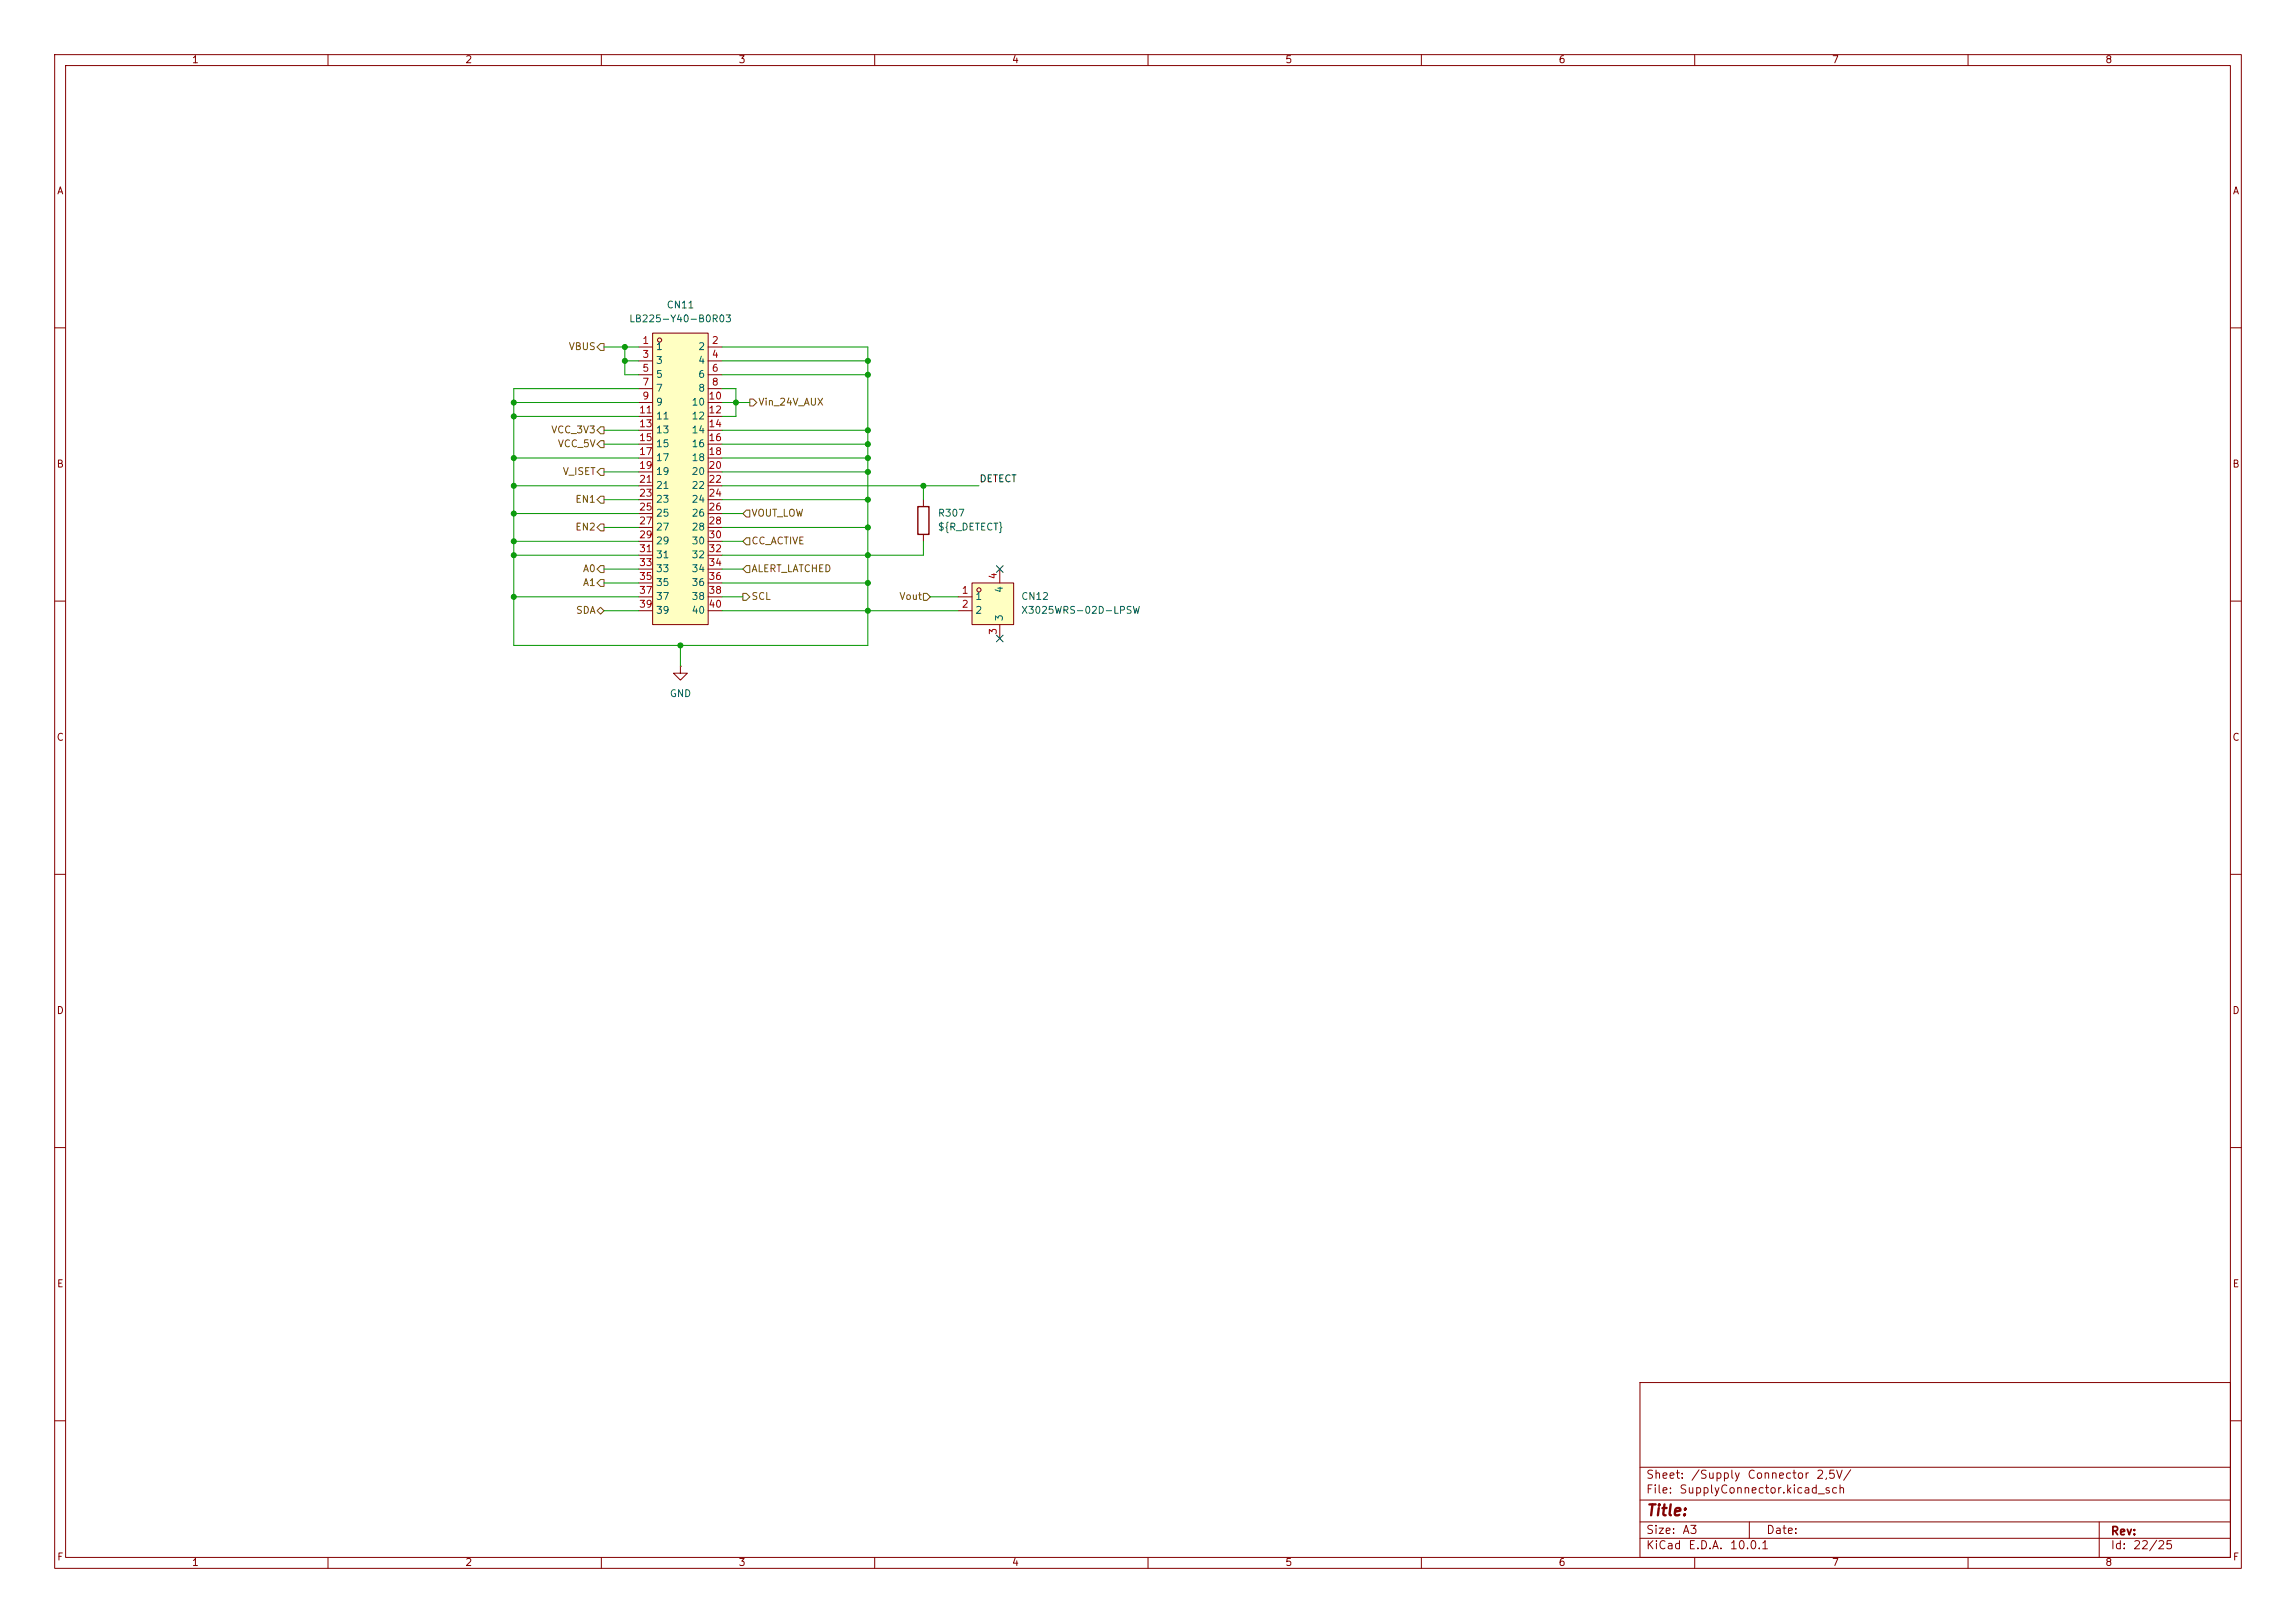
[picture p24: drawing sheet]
<svg xmlns="http://www.w3.org/2000/svg" width="420mm" height="297mm" viewBox="0 0 420 297" stroke-linecap="round" stroke-linejoin="round" font-family="sans-serif">
<defs><g id="words">
<text font-size="2" fill="#840000" x="301" y="277.9">Title:</text>
<g font-size="1.5" fill="#840000">
<text x="301" y="273.7">File:</text>
<text x="301" y="271">Sheet:</text>
<text x="307.1" y="273.7">SupplyConnector.kicad_sch</text>
<text x="309.2" y="271">/Supply</text>
<text x="319.5" y="271">Connector</text>
<text x="332.1" y="271">2,5V/</text>
<text x="301" y="281.1">Size:</text>
<text x="307.6" y="281.1">A3</text>
<text x="323" y="281.1">Date:</text>
<text x="386" y="281.3">Rev:</text>
<text x="301" y="283.9">KiCad</text>
<text x="308.7" y="283.9">E.D.A.</text>
<text x="316.3" y="283.9">10.0.1</text>
<text x="386" y="283.9">Id:</text>
<text x="390.1" y="283.9">22/25</text>
</g>
<g font-size="1.3" fill="#840000">
<text x="35" y="11.9">1</text>
<text x="85" y="11.9">2</text>
<text x="135" y="11.9">3</text>
<text x="185" y="11.9">4</text>
<text x="235" y="11.9">5</text>
<text x="285" y="11.9">6</text>
<text x="335" y="11.9">7</text>
<text x="385" y="11.9">8</text>
<text x="10.3" y="35.9">A</text>
<text x="408.3" y="35.9">A</text>
<text x="10.3" y="85.9">B</text>
<text x="408.2" y="85.9">B</text>
<text x="10.3" y="135.9">C</text>
<text x="408.2" y="135.9">C</text>
<text x="10.3" y="185.9">D</text>
<text x="408.2" y="185.9">D</text>
<text x="10.3" y="235.9">E</text>
<text x="408.3" y="235.9">E</text>
<text x="10.3" y="285.9">F</text>
<text x="35" y="286.9">1</text>
<text x="85" y="286.9">2</text>
<text x="135" y="286.9">3</text>
<text x="185" y="286.9">4</text>
<text x="235" y="286.9">5</text>
<text x="285" y="286.9">6</text>
<text x="335" y="286.9">7</text>
<text x="385" y="286.9">8</text>
<text x="408.3" y="285.9">F</text>
</g>
<g font-size="1.3" fill="#006464">
<text x="115" y="59.3">LB225-Y40-B0R03</text>
<text x="121.8" y="56.7">CN11</text>
<text x="119.9" y="64.4">1</text>
<text x="127.6" y="64.4">2</text>
<text x="119.9" y="66.9">3</text>
<text x="119.9" y="69.4">5</text>
<text x="119.9" y="72">7</text>
<text x="127.6" y="66.9">4</text>
<text x="127.6" y="69.4">6</text>
<text x="127.6" y="72">8</text>
<text x="119.9" y="74.5">9</text>
<text x="119.9" y="77.1">11</text>
<text x="126.4" y="74.5">10</text>
<text x="126.4" y="77.1">12</text>
<text x="119.9" y="79.6">13</text>
<text x="119.9" y="82.1">15</text>
<text x="126.4" y="79.6">14</text>
<text x="126.4" y="82.1">16</text>
<text x="119.9" y="84.7">17</text>
<text x="119.9" y="87.2">19</text>
<text x="119.9" y="89.8">21</text>
<text x="126.4" y="84.7">18</text>
<text x="126.4" y="87.2">20</text>
<text x="126.4" y="89.8">22</text>
<text x="119.9" y="92.3">23</text>
<text x="119.9" y="94.8">25</text>
<text x="126.4" y="92.3">24</text>
<text x="126.4" y="94.8">26</text>
<text x="171.5" y="94.8">R307</text>
<text x="119.9" y="97.4">27</text>
<text x="119.9" y="99.9">29</text>
<text x="126.4" y="97.4">28</text>
<text x="126.4" y="99.9">30</text>
<text x="171.5" y="97.4">${R_DETECT}</text>
<text x="119.9" y="102.5">31</text>
<text x="119.9" y="105">33</text>
<text x="119.9" y="107.5">35</text>
<text x="126.4" y="102.5">32</text>
<text x="126.4" y="105">34</text>
<text x="126.4" y="107.5">36</text>
<text x="119.9" y="110.1">37</text>
<text x="119.9" y="112.6">39</text>
<text x="126.4" y="110.1">38</text>
<text x="126.4" y="112.6">40</text>
<text x="178.3" y="110.1">1</text>
<text x="178.3" y="112.6">2</text>
<text x="183.7" y="113.8" transform="rotate(-90 183.7 113.8)">3</text>
<text x="183.7" y="108.6" transform="rotate(-90 183.7 108.6)">4</text>
<text x="186.7" y="110.1">CN12</text>
<text x="186.7" y="112.6">X3025WRS-02D-LPSW</text>
<text x="122.4" y="127.9">GND</text>
</g>
<g font-size="1.3" fill="#725600">
<text x="103.9" y="64.4">VBUS</text>
<text x="138.6" y="74.5">Vin_24V_AUX</text>
<text x="100.7" y="79.6">VCC_3V3</text>
<text x="101.9" y="82.1">VCC_5V</text>
<text x="102.8" y="87.2">V_ISET</text>
<text x="105.1" y="92.3">EN1</text>
<text x="137.4" y="94.8">VOUT_LOW</text>
<text x="105.1" y="97.4">EN2</text>
<text x="137.4" y="99.9">CC_ACTIVE</text>
<text x="106.5" y="107.5">A1</text>
<text x="106.5" y="105">A0</text>
<text x="137.4" y="105">ALERT_LATCHED</text>
<text x="105.3" y="112.6">SDA</text>
<text x="137.4" y="110.1">SCL</text>
<text x="164.4" y="110.1">Vout</text>
</g>
<g font-size="1.3" fill="#a90000">
<text x="117.4" y="63.2">1</text>
<text x="117.4" y="65.8">3</text>
<text x="130.1" y="63.2">2</text>
<text x="130.1" y="65.8">4</text>
<text x="117.4" y="68.3">5</text>
<text x="117.4" y="70.9">7</text>
<text x="130.1" y="68.3">6</text>
<text x="130.1" y="70.9">8</text>
<text x="116.8" y="75.9">11</text>
<text x="117.4" y="73.4">9</text>
<text x="129.5" y="73.4">10</text>
<text x="129.5" y="75.9">12</text>
<text x="116.8" y="78.5">13</text>
<text x="116.8" y="81">15</text>
<text x="116.8" y="83.6">17</text>
<text x="129.5" y="78.5">14</text>
<text x="129.5" y="81">16</text>
<text x="129.5" y="83.6">18</text>
<text x="116.8" y="86.1">19</text>
<text x="116.8" y="88.6">21</text>
<text x="129.5" y="86.1">20</text>
<text x="129.5" y="88.6">22</text>
<text x="116.8" y="91.2">23</text>
<text x="116.8" y="93.7">25</text>
<text x="129.5" y="91.2">24</text>
<text x="129.5" y="93.7">26</text>
<text x="116.8" y="96.3">27</text>
<text x="116.8" y="98.8">29</text>
<text x="116.8" y="101.3">31</text>
<text x="129.5" y="96.3">28</text>
<text x="129.5" y="98.8">30</text>
<text x="129.5" y="101.3">32</text>
<text x="116.8" y="103.9">33</text>
<text x="116.8" y="106.4">35</text>
<text x="129.5" y="103.9">34</text>
<text x="129.5" y="106.4">36</text>
<text x="182.6" y="106.1" transform="rotate(-90 182.6 106.1)">4</text>
<text x="116.8" y="109">37</text>
<text x="116.8" y="111.5">39</text>
<text x="129.5" y="109">38</text>
<text x="129.5" y="111.5">40</text>
<text x="175.8" y="109">1</text>
<text x="175.8" y="111.5">2</text>
<text x="182.6" y="116.3" transform="rotate(-90 182.6 116.3)">3</text>
</g>
<text font-size="1.3" fill="#0f0f0f" x="179.1" y="88.6">DETECT</text>
</g></defs>
<g fill="none" stroke="#840000" stroke-width=".18">
<path d="M10 10h400v277h-400zM12 12h396v273h-396zM60 10v2M110 10v2M160 10v2M210 10v2M260 10v2M310 10v2M360 10v2M10 60h2M408 60h2M10 110h2"/>
<path d="M408 110h2M10 160h2M408 160h2M10 210h2M408 210h2M300 253h108v32h-108zM10 260h2M300 278.5h108M300 274.5h108M300 268.5h108M320 278.5v3M384 278.5v6.5"/>
<path d="M408 260h2M60 285v2M110 285v2M160 285v2M210 285v2M260 285v2M300 281.5h108M310 285v2M360 285v2"/>
</g>
<path d="M177.8 106.7h7.6v7.6h-7.6z" fill="#ffffc2"/>
<g fill="none" stroke="#840000" stroke-width=".18">
<path d="M168.9 91.4v1.3M168.9 97.8v1.3M175.3 109.2h2.5M175.3 111.8h2.5M177.8 106.7h7.6v7.6h-7.6zM182.9 104.1v2.6M182.9 114.3v2.5M124.5 121.9v1.3h1.2l-1.2 1.3-1.3-1.3h1.3M124.5 121.9h.1"/>
<circle cx="179.1" cy="108" r=".38"/>
</g>
<path d="M167.9 92.7h2v5.1h-2z" fill="none" stroke="#840000" stroke-width=".25"/>
<path d="M119.4 61h10.1v53.3h-10.1z" fill="#ffffc2"/>
<g fill="none" stroke="#840000" stroke-width=".18">
<path d="M116.8 63.5h2.6M116.8 66h2.6M116.8 68.6h2.6M116.8 71.1h2.6M116.8 73.7h2.6M116.8 76.2h2.6M116.8 78.7h2.6M119.4 61h10.1v53.3h-10.1zM129.5 63.5h2.6M129.5 66h2.6M129.5 68.6h2.6M129.5 71.1h2.6"/>
<path d="M129.5 73.7h2.6M129.5 76.2h2.6M129.5 78.7h2.6M116.8 81.3h2.6M116.8 83.8h2.6M116.8 86.4h2.6M116.8 88.9h2.6M116.8 91.4h2.6M116.8 94h2.6M116.8 96.5h2.6M116.8 99.1h2.6M129.5 81.3h2.6"/>
<path d="M129.5 83.8h2.6M129.5 86.4h2.6M129.5 88.9h2.6M129.5 91.4h2.6M129.5 94h2.6M129.5 96.5h2.6M129.5 99.1h2.6M116.8 101.6h2.6M116.8 104.1h2.6M116.8 106.7h2.6M116.8 109.2h2.6M116.8 111.8h2.6"/>
<path d="M129.5 101.6h2.6M129.5 104.1h2.6M129.5 106.7h2.6M129.5 109.2h2.6M129.5 111.8h2.6"/>
<circle cx="120.7" cy="62.2" r=".38"/>
</g>
<g fill="none" stroke="#725600" stroke-width=".18">
<path d="M109.2 78.7l.7-.6h.6v1.3h-.6zM109.9 62.9h.6v1.2h-.6l-.7-.6zM137.2 73h.6l.6 .7-.6 .6h-.6zM109.2 86.4l.7-.7h.6v1.3h-.6zM109.2 91.4l.7-.6h.6v1.3h-.6zM109.2 96.5l.7-.6h.6v1.3h-.6zM109.9 80.6h.6v1.3h-.6l-.7-.6zM136.5 93.3h.7v1.3h-.7l-.6-.6zM136.5 98.4h.7v1.3h-.7l-.6-.6zM109.2 111.8l.7-.7 .6 .7-.6 .6zM109.9 106h.6v1.3h-.6l-.7-.6zM109.9 103.5h.6v1.3h-.6l-.7-.7z"/>
<path d="M135.9 108.6h.6l.7 .6-.7 .7h-.6zM136.5 103.5h.7v1.3h-.7l-.6-.7zM168.9 108.6h.6l.7 .6-.7 .7h-.6z"/>
</g>
<g fill="none" stroke="#009600" stroke-width=".18">
<path d="M94 73.7h22.8M94 76.2h22.8M110.5 78.7h6.3M110.5 63.5h6.3M114.3 63.5v5.1h2.5M114.3 66h2.5M132.1 78.7h26.6M132.1 71.1h2.5v5.1h-2.5M132.1 63.5h26.6v54.6h-64.7v-47h22.8M132.1 73.7h5.1M132.1 68.6h26.6M132.1 66h26.6"/>
<path d="M94 88.9h22.8M94 83.8h22.8M94 99.1h22.8M94 94h22.8M110.5 86.4h6.3M110.5 91.4h6.3M110.5 96.5h6.3M110.5 81.3h6.3M132.1 86.4h26.6M132.1 88.9h47M132.1 83.8h26.6M132.1 99.1h3.8"/>
<path d="M132.1 94h3.8M132.1 91.4h26.6M132.1 96.5h26.6M132.1 81.3h26.6M168.9 99.1v2.5h-36.8M168.9 88.9v2.5M94 109.2h22.8M94 101.6h22.8M110.5 111.8h6.3M110.5 104.1h6.3M110.5 106.7h6.3M124.5 118.1v3.8"/>
<path d="M132.1 111.8h43.2M132.1 109.2h3.8M132.1 104.1h3.8M132.1 106.7h26.6M170.2 109.2h5.1"/>
</g>
<path d="M182.3 116.2l1.2 1.2M182.3 103.5l1.2 1.2M183.5 116.2l-1.2 1.2M183.5 103.5l-1.2 1.2" fill="none" stroke="#000084" stroke-width=".18"/>
<g fill="#009600" stroke="#009600" stroke-width=".18">
<circle cx="94" cy="83.8" r=".46"/>
<circle cx="94" cy="76.2" r=".46"/>
<circle cx="94" cy="88.9" r=".46"/>
<circle cx="94" cy="73.7" r=".46"/>
<circle cx="114.3" cy="66" r=".46"/>
<circle cx="134.6" cy="73.7" r=".46"/>
<circle cx="114.3" cy="63.5" r=".46"/>
<circle cx="158.7" cy="83.8" r=".46"/>
<circle cx="158.7" cy="86.4" r=".46"/>
<circle cx="158.7" cy="91.4" r=".46"/>
<circle cx="158.7" cy="81.3" r=".46"/>
<circle cx="158.7" cy="106.7" r=".46"/>
<circle cx="158.7" cy="111.8" r=".46"/>
<circle cx="168.9" cy="88.9" r=".46"/>
<circle cx="94" cy="94" r=".46"/>
<circle cx="124.5" cy="118.1" r=".46"/>
<circle cx="94" cy="99.1" r=".46"/>
<circle cx="94" cy="101.6" r=".46"/>
<circle cx="94" cy="109.2" r=".46"/>
<circle cx="158.7" cy="101.6" r=".46"/>
<circle cx="158.7" cy="96.5" r=".46"/>
<circle cx="158.7" cy="78.7" r=".46"/>
<circle cx="158.7" cy="68.6" r=".46"/>
<circle cx="158.7" cy="66" r=".46"/>
</g>
<use href="#words"/>
</svg>
